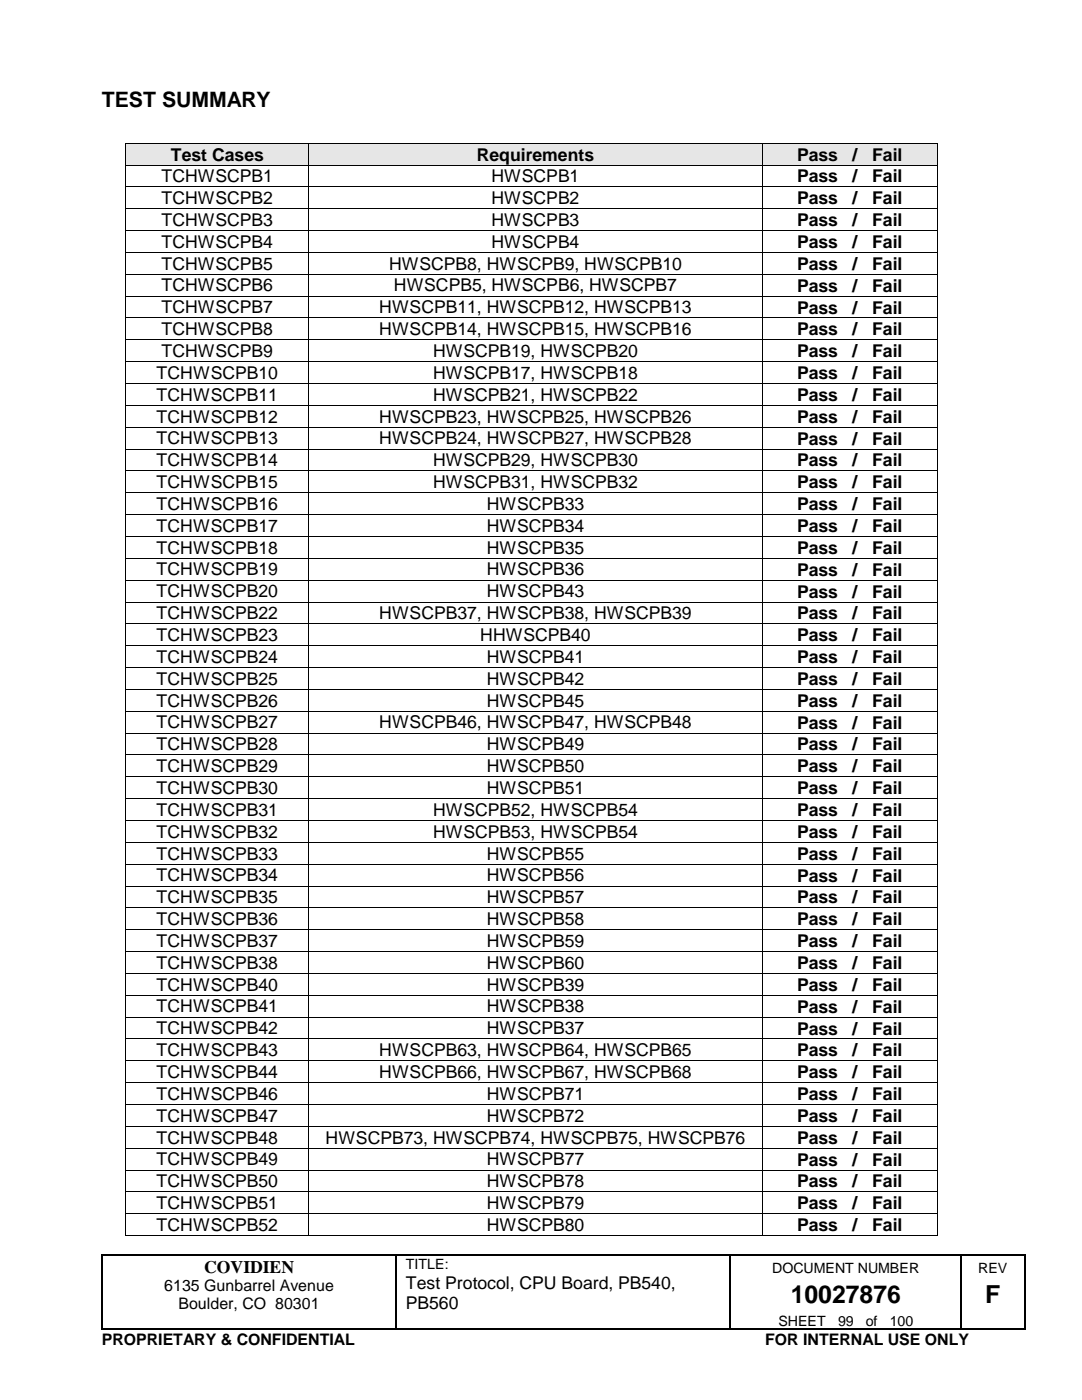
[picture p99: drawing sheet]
<svg xmlns="http://www.w3.org/2000/svg" width="216mm" height="279mm" viewBox="0 0 216 279" stroke-linecap="round" stroke-linejoin="round" font-family="sans-serif">
<defs><g id="words">
<g font-size="4.9">
<text x="157.8" y="260.1">10027876</text>
<text x="196.6" y="260.1">F</text>
</g>
<text font-size="4.2" x="20.3" y="21.4">TEST SUMMARY</text>
<g font-size="3.5">
<text x="34.1" y="32">Test Cases</text>
<text x="95.1" y="32">Requirements</text>
<text x="159" y="32">Pass</text>
<text x="170.1" y="32">/</text>
<text x="174" y="32">Fail</text>
<text x="32.2" y="36.4">TCHWSCPB1</text>
<text x="32.2" y="40.7">TCHWSCPB2</text>
<text x="98.1" y="36.3">HWSCPB1</text>
<text x="98.1" y="40.7">HWSCPB2</text>
<text x="159" y="36.4">Pass</text>
<text x="159" y="40.8">Pass</text>
<text x="170.1" y="36.4">/</text>
<text x="170.1" y="40.8">/</text>
<text x="174" y="36.4">Fail</text>
<text x="174" y="40.8">Fail</text>
<text x="32.2" y="45.1">TCHWSCPB3</text>
<text x="98.1" y="45.1">HWSCPB3</text>
<text x="159" y="45.1">Pass</text>
<text x="170.1" y="45.1">/</text>
<text x="174" y="45.1">Fail</text>
<text x="32.2" y="49.4">TCHWSCPB4</text>
<text x="32.2" y="53.8">TCHWSCPB5</text>
<text x="77.6" y="53.8">HWSCPB8, HWSCPB9, HWSCPB10</text>
<text x="98.1" y="49.4">HWSCPB4</text>
<text x="159" y="49.5">Pass</text>
<text x="159" y="53.9">Pass</text>
<text x="170.1" y="49.5">/</text>
<text x="170.1" y="53.9">/</text>
<text x="174" y="49.5">Fail</text>
<text x="174" y="53.9">Fail</text>
<text x="32.2" y="58.2">TCHWSCPB6</text>
<text x="78.6" y="58.2">HWSCPB5, HWSCPB6, HWSCPB7</text>
<text x="159" y="58.2">Pass</text>
<text x="170.1" y="58.2">/</text>
<text x="174" y="58.2">Fail</text>
<text x="32.2" y="62.5">TCHWSCPB7</text>
<text x="75.7" y="62.5">HWSCPB11, HWSCPB12, HWSCPB13</text>
<text x="159" y="62.6">Pass</text>
<text x="170.1" y="62.6">/</text>
<text x="174" y="62.6">Fail</text>
<text x="32.2" y="66.9">TCHWSCPB8</text>
<text x="32.2" y="71.3">TCHWSCPB9</text>
<text x="75.7" y="66.9">HWSCPB14, HWSCPB15, HWSCPB16</text>
<text x="86.4" y="71.3">HWSCPB19, HWSCPB20</text>
<text x="159" y="66.9">Pass</text>
<text x="159" y="71.3">Pass</text>
<text x="170.1" y="66.9">/</text>
<text x="170.1" y="71.3">/</text>
<text x="174" y="66.9">Fail</text>
<text x="174" y="71.3">Fail</text>
<text x="31.2" y="75.6">TCHWSCPB10</text>
<text x="86.4" y="75.6">HWSCPB17, HWSCPB18</text>
<text x="159" y="75.7">Pass</text>
<text x="170.1" y="75.7">/</text>
<text x="174" y="75.7">Fail</text>
<text x="31.2" y="80">TCHWSCPB11</text>
<text x="86.4" y="80">HWSCPB21, HWSCPB22</text>
<text x="159" y="80">Pass</text>
<text x="170.1" y="80">/</text>
<text x="174" y="80">Fail</text>
<text x="31.2" y="84.3">TCHWSCPB12</text>
<text x="31.2" y="88.7">TCHWSCPB13</text>
<text x="75.7" y="84.3">HWSCPB23, HWSCPB25, HWSCPB26</text>
<text x="75.7" y="88.7">HWSCPB24, HWSCPB27, HWSCPB28</text>
<text x="159" y="84.4">Pass</text>
<text x="159" y="88.7">Pass</text>
<text x="170.1" y="84.4">/</text>
<text x="170.1" y="88.7">/</text>
<text x="174" y="84.4">Fail</text>
<text x="174" y="88.7">Fail</text>
<text x="31.2" y="93.1">TCHWSCPB14</text>
<text x="86.4" y="93.1">HWSCPB29, HWSCPB30</text>
<text x="159" y="93.1">Pass</text>
<text x="170.1" y="93.1">/</text>
<text x="174" y="93.1">Fail</text>
<text x="31.2" y="97.4">TCHWSCPB15</text>
<text x="31.2" y="101.8">TCHWSCPB16</text>
<text x="86.4" y="97.4">HWSCPB31, HWSCPB32</text>
<text x="97.1" y="101.8">HWSCPB33</text>
<text x="159" y="97.5">Pass</text>
<text x="159" y="101.8">Pass</text>
<text x="170.1" y="97.5">/</text>
<text x="170.1" y="101.8">/</text>
<text x="174" y="97.5">Fail</text>
<text x="174" y="101.8">Fail</text>
<text x="31.2" y="106.1">TCHWSCPB17</text>
<text x="97.1" y="106.1">HWSCPB34</text>
<text x="159" y="106.2">Pass</text>
<text x="170.1" y="106.2">/</text>
<text x="174" y="106.2">Fail</text>
<text x="31.2" y="110.5">TCHWSCPB18</text>
<text x="97.1" y="110.5">HWSCPB35</text>
<text x="159" y="110.5">Pass</text>
<text x="170.1" y="110.5">/</text>
<text x="174" y="110.5">Fail</text>
<text x="31.2" y="114.8">TCHWSCPB19</text>
<text x="31.2" y="119.2">TCHWSCPB20</text>
<text x="97.1" y="114.8">HWSCPB36</text>
<text x="97.1" y="119.2">HWSCPB43</text>
<text x="159" y="114.9">Pass</text>
<text x="159" y="119.3">Pass</text>
<text x="170.1" y="114.9">/</text>
<text x="170.1" y="119.3">/</text>
<text x="174" y="114.9">Fail</text>
<text x="174" y="119.3">Fail</text>
<text x="31.2" y="123.6">TCHWSCPB22</text>
<text x="75.7" y="123.6">HWSCPB37, HWSCPB38, HWSCPB39</text>
<text x="159" y="123.6">Pass</text>
<text x="170.1" y="123.6">/</text>
<text x="174" y="123.6">Fail</text>
<text x="31.2" y="127.9">TCHWSCPB23</text>
<text x="95.8" y="127.9">HHWSCPB40</text>
<text x="159" y="128">Pass</text>
<text x="170.1" y="128">/</text>
<text x="174" y="128">Fail</text>
<text x="31.2" y="132.3">TCHWSCPB24</text>
<text x="31.2" y="136.7">TCHWSCPB25</text>
<text x="97.1" y="132.3">HWSCPB41</text>
<text x="97.1" y="136.7">HWSCPB42</text>
<text x="159" y="132.3">Pass</text>
<text x="159" y="136.7">Pass</text>
<text x="170.1" y="132.3">/</text>
<text x="170.1" y="136.7">/</text>
<text x="174" y="132.3">Fail</text>
<text x="174" y="136.7">Fail</text>
<text x="31.2" y="141">TCHWSCPB26</text>
<text x="97.1" y="141">HWSCPB45</text>
<text x="159" y="141.1">Pass</text>
<text x="170.1" y="141.1">/</text>
<text x="174" y="141.1">Fail</text>
<text x="31.2" y="145.4">TCHWSCPB27</text>
<text x="31.2" y="149.7">TCHWSCPB28</text>
<text x="75.7" y="145.4">HWSCPB46, HWSCPB47, HWSCPB48</text>
<text x="97.1" y="149.7">HWSCPB49</text>
<text x="159" y="145.4">Pass</text>
<text x="159" y="149.8">Pass</text>
<text x="170.1" y="145.4">/</text>
<text x="170.1" y="149.8">/</text>
<text x="174" y="145.4">Fail</text>
<text x="174" y="149.8">Fail</text>
<text x="31.2" y="154.1">TCHWSCPB29</text>
<text x="97.1" y="154.1">HWSCPB50</text>
<text x="159" y="154.1">Pass</text>
<text x="170.1" y="154.1">/</text>
<text x="174" y="154.1">Fail</text>
<text x="31.2" y="158.5">TCHWSCPB30</text>
<text x="97.1" y="158.5">HWSCPB51</text>
<text x="159" y="158.5">Pass</text>
<text x="170.1" y="158.5">/</text>
<text x="174" y="158.5">Fail</text>
<text x="31.2" y="162.8">TCHWSCPB31</text>
<text x="31.2" y="167.2">TCHWSCPB32</text>
<text x="86.4" y="162.8">HWSCPB52, HWSCPB54</text>
<text x="86.4" y="167.2">HWSCPB53, HWSCPB54</text>
<text x="159" y="162.9">Pass</text>
<text x="159" y="167.2">Pass</text>
<text x="170.1" y="162.9">/</text>
<text x="170.1" y="167.2">/</text>
<text x="174" y="162.9">Fail</text>
<text x="174" y="167.2">Fail</text>
<text x="31.2" y="171.5">TCHWSCPB33</text>
<text x="97.1" y="171.5">HWSCPB55</text>
<text x="159" y="171.6">Pass</text>
<text x="170.1" y="171.6">/</text>
<text x="174" y="171.6">Fail</text>
<text x="31.2" y="175.9">TCHWSCPB34</text>
<text x="97.1" y="175.9">HWSCPB56</text>
<text x="159" y="175.9">Pass</text>
<text x="170.1" y="175.9">/</text>
<text x="174" y="175.9">Fail</text>
<text x="31.2" y="180.3">TCHWSCPB35</text>
<text x="31.2" y="184.6">TCHWSCPB36</text>
<text x="97.1" y="180.3">HWSCPB57</text>
<text x="97.1" y="184.6">HWSCPB58</text>
<text x="159" y="180.3">Pass</text>
<text x="159" y="184.7">Pass</text>
<text x="170.1" y="180.3">/</text>
<text x="170.1" y="184.7">/</text>
<text x="174" y="180.3">Fail</text>
<text x="174" y="184.7">Fail</text>
<text x="31.2" y="189">TCHWSCPB37</text>
<text x="97.1" y="189">HWSCPB59</text>
<text x="159" y="189">Pass</text>
<text x="170.1" y="189">/</text>
<text x="174" y="189">Fail</text>
<text x="31.2" y="193.3">TCHWSCPB38</text>
<text x="31.2" y="197.7">TCHWSCPB40</text>
<text x="97.1" y="193.3">HWSCPB60</text>
<text x="97.1" y="197.7">HWSCPB39</text>
<text x="159" y="193.4">Pass</text>
<text x="159" y="197.7">Pass</text>
<text x="170.1" y="193.4">/</text>
<text x="170.1" y="197.7">/</text>
<text x="174" y="193.4">Fail</text>
<text x="174" y="197.7">Fail</text>
<text x="31.2" y="202.1">TCHWSCPB41</text>
<text x="97.1" y="202.1">HWSCPB38</text>
<text x="159" y="202.1">Pass</text>
<text x="170.1" y="202.1">/</text>
<text x="174" y="202.1">Fail</text>
<text x="31.2" y="206.4">TCHWSCPB42</text>
<text x="97.1" y="206.4">HWSCPB37</text>
<text x="159" y="206.5">Pass</text>
<text x="170.1" y="206.5">/</text>
<text x="174" y="206.5">Fail</text>
<text x="31.2" y="210.8">TCHWSCPB43</text>
<text x="31.2" y="215.1">TCHWSCPB44</text>
<text x="75.7" y="210.8">HWSCPB63, HWSCPB64, HWSCPB65</text>
<text x="75.7" y="215.1">HWSCPB66, HWSCPB67, HWSCPB68</text>
<text x="159" y="210.8">Pass</text>
<text x="159" y="215.2">Pass</text>
<text x="170.1" y="210.8">/</text>
<text x="170.1" y="215.2">/</text>
<text x="174" y="210.8">Fail</text>
<text x="174" y="215.2">Fail</text>
<text x="31.2" y="219.5">TCHWSCPB46</text>
<text x="97.1" y="219.5">HWSCPB71</text>
<text x="159" y="219.5">Pass</text>
<text x="170.1" y="219.5">/</text>
<text x="174" y="219.5">Fail</text>
<text x="31.2" y="223.9">TCHWSCPB47</text>
<text x="97.1" y="223.9">HWSCPB72</text>
<text x="159" y="223.9">Pass</text>
<text x="170.1" y="223.9">/</text>
<text x="174" y="223.9">Fail</text>
<text x="31.2" y="228.2">TCHWSCPB48</text>
<text x="31.2" y="232.6">TCHWSCPB49</text>
<text x="65" y="228.2">HWSCPB73, HWSCPB74, HWSCPB75, HWSCPB76</text>
<text x="97.1" y="232.6">HWSCPB77</text>
<text x="159" y="228.3">Pass</text>
<text x="159" y="232.6">Pass</text>
<text x="170.1" y="228.3">/</text>
<text x="170.1" y="232.6">/</text>
<text x="174" y="228.3">Fail</text>
<text x="174" y="232.6">Fail</text>
<text x="31.2" y="236.9">TCHWSCPB50</text>
<text x="97.1" y="236.9">HWSCPB78</text>
<text x="159" y="237">Pass</text>
<text x="170.1" y="237">/</text>
<text x="174" y="237">Fail</text>
<text x="31.2" y="241.3">TCHWSCPB51</text>
<text x="31.2" y="245.7">TCHWSCPB52</text>
<text x="97.1" y="241.3">HWSCPB79</text>
<text x="97.1" y="245.7">HWSCPB80</text>
<text x="159" y="241.3">Pass</text>
<text x="159" y="245.7">Pass</text>
<text x="170.1" y="241.3">/</text>
<text x="170.1" y="245.7">/</text>
<text x="174" y="241.3">Fail</text>
<text x="174" y="245.7">Fail</text>
<text x="40.7" y="254">COVIDIEN</text>
<text x="81" y="257.2">Test Protocol, CPU Board, PB540,</text>
<text x="81" y="261.2">PB560</text>
</g>
<g font-size="3.2">
<text x="32.8" y="257.7">6135 Gunbarrel Avenue</text>
<text x="35.6" y="261.3">Boulder, CO 80301</text>
<text x="20.3" y="268.5">PROPRIETARY &amp; CONFIDENTIAL</text>
<text x="152.7" y="268.5">FOR INTERNAL USE ONLY</text>
</g>
<g font-size="2.8">
<text x="81" y="253.3">TITLE:</text>
<text x="154.1" y="254">DOCUMENT NUMBER</text>
<text x="195.2" y="254">REV</text>
<text x="155.3" y="264.5">SHEET</text>
<text x="167.2" y="264.5">99</text>
<text x="172.8" y="264.5">of</text>
<text x="177.5" y="264.5">100</text>
</g>
</g></defs>
<path d="M20.2 250.4h.2v.3h-.2zM79 250.4h.2v.3h-.2zM145.6 250.4h.3v.3h-.3zM191.6 250.4h.3v.3h-.3zM204.3 250.4h.3v.3h-.3zM20.2 265.2h.2v.2h-.2zM79 265.2h.2v.2h-.2zM145.6 265.2h.3v.2h-.3zM191.6 265.2h.3v.2h-.3zM204.3 265.2h.3v.2h-.3z" fill="#000"/>
<g fill="none" stroke="#000" stroke-width=".25">
<path d="M20.3 250.7v14.5M20.4 250.5h58.5M79.1 250.7v14.5M79.2 250.5h66.4M145.8 250.7v14.5M145.9 250.5h45.7M191.8 250.7v14.5M191.9 250.5h12.4M204.5 250.7v14.5M20.4 265.3h58.5M79.2 265.3h66.4M145.9 265.3h45.7"/>
<path d="M191.9 265.3h12.4"/>
</g>
<g fill="#e6e6e6">
<path d="M25.2 28.7h36.3v4.2h-36.3z"/>
<path d="M27 28.7h32.7v4.2h-32.7z"/>
<path d="M61.7 28.7h90.3v4.2h-90.3z"/>
<path d="M63.5 28.7h86.7v4.2h-86.7z"/>
<path d="M152.2 28.7h34.7v4.2h-34.7z"/>
<path d="M154 28.7h31.1v4.2h-31.1z"/>
</g>
<g fill="#000">
<path d="M25 28.5h.2v.2h-.2zM25 32.9h.2v.1h-.2zM25 37.2h.2v.2h-.2zM61.5 28.5h.2v.2h-.2zM61.5 32.9h.2v.1h-.2zM61.5 37.2h.2v.2h-.2zM152 28.5h.2v.2h-.2zM152 32.9h.2v.1h-.2zM152 37.2h.2v.2h-.2zM186.9 28.5h.2v.2h-.2zM186.9 32.9h.2v.1h-.2zM186.9 37.2h.2v.2h-.2z"/>
<path d="M25 41.6h.2v.1h-.2zM25 45.9h.2v.2h-.2zM25 50.3h.2v.2h-.2zM25 54.7h.2v.1h-.2zM25 59h.2v.2h-.2zM61.5 41.6h.2v.1h-.2zM61.5 45.9h.2v.2h-.2zM61.5 50.3h.2v.2h-.2zM61.5 54.7h.2v.1h-.2zM61.5 59h.2v.2h-.2zM152 41.6h.2v.1h-.2zM152 45.9h.2v.2h-.2z"/>
<path d="M152 50.3h.2v.2h-.2zM152 54.7h.2v.1h-.2zM152 59h.2v.2h-.2zM186.9 41.6h.2v.1h-.2zM186.9 45.9h.2v.2h-.2zM186.9 50.3h.2v.2h-.2zM186.9 54.7h.2v.1h-.2zM186.9 59h.2v.2h-.2zM25 63.4h.2v.1h-.2zM25 67.7h.2v.2h-.2zM25 72.1h.2v.2h-.2zM25 76.5h.2v.1h-.2z"/>
<path d="M61.5 63.4h.2v.1h-.2zM61.5 67.7h.2v.2h-.2zM61.5 72.1h.2v.2h-.2zM61.5 76.5h.2v.1h-.2zM152 63.4h.2v.1h-.2zM152 67.7h.2v.2h-.2zM152 72.1h.2v.2h-.2zM152 76.5h.2v.1h-.2zM186.9 63.4h.2v.1h-.2zM186.9 67.7h.2v.2h-.2zM186.9 72.1h.2v.2h-.2zM186.9 76.5h.2v.1h-.2z"/>
<path d="M25 80.8h.2v.2h-.2zM25 85.2h.2v.1h-.2zM25 89.5h.2v.2h-.2zM25 93.9h.2v.2h-.2zM25 98.3h.2v.1h-.2zM61.5 80.8h.2v.2h-.2zM61.5 85.2h.2v.1h-.2zM61.5 89.5h.2v.2h-.2zM61.5 93.9h.2v.2h-.2zM61.5 98.3h.2v.1h-.2zM152 80.8h.2v.2h-.2zM152 85.2h.2v.1h-.2z"/>
<path d="M152 89.5h.2v.2h-.2zM152 93.9h.2v.2h-.2zM152 98.3h.2v.1h-.2zM186.9 80.8h.2v.2h-.2zM186.9 85.2h.2v.1h-.2zM186.9 89.5h.2v.2h-.2zM186.9 93.9h.2v.2h-.2zM186.9 98.3h.2v.1h-.2zM25 102.6h.2v.2h-.2zM25 107h.2v.1h-.2zM25 111.3h.2v.2h-.2zM25 115.7h.2v.2h-.2z"/>
<path d="M61.5 102.6h.2v.2h-.2zM61.5 107h.2v.1h-.2zM61.5 111.3h.2v.2h-.2zM61.5 115.7h.2v.2h-.2zM152 102.6h.2v.2h-.2zM152 107h.2v.1h-.2zM152 111.3h.2v.2h-.2zM152 115.7h.2v.2h-.2zM186.9 102.6h.2v.2h-.2zM186.9 107h.2v.1h-.2zM186.9 111.3h.2v.2h-.2zM186.9 115.7h.2v.2h-.2z"/>
<path d="M25 120.1h.2v.1h-.2zM25 124.4h.2v.2h-.2zM25 128.8h.2v.1h-.2zM25 133.1h.2v.2h-.2zM25 137.5h.2v.2h-.2zM61.5 120.1h.2v.1h-.2zM61.5 124.4h.2v.2h-.2zM61.5 128.8h.2v.1h-.2zM61.5 133.1h.2v.2h-.2zM61.5 137.5h.2v.2h-.2zM152 120.1h.2v.1h-.2zM152 124.4h.2v.2h-.2z"/>
<path d="M152 128.8h.2v.1h-.2zM152 133.1h.2v.2h-.2zM152 137.5h.2v.2h-.2zM186.9 120.1h.2v.1h-.2zM186.9 124.4h.2v.2h-.2zM186.9 128.8h.2v.1h-.2zM186.9 133.1h.2v.2h-.2zM186.9 137.5h.2v.2h-.2zM25 141.9h.2v.1h-.2zM25 146.2h.2v.2h-.2zM25 150.6h.2v.1h-.2zM25 154.9h.2v.2h-.2z"/>
<path d="M25 159.3h.2v.2h-.2zM61.5 141.9h.2v.1h-.2zM61.5 146.2h.2v.2h-.2zM61.5 150.6h.2v.1h-.2zM61.5 154.9h.2v.2h-.2zM61.5 159.3h.2v.2h-.2zM152 141.9h.2v.1h-.2zM152 146.2h.2v.2h-.2zM152 150.6h.2v.1h-.2zM152 154.9h.2v.2h-.2zM152 159.3h.2v.2h-.2zM186.9 141.9h.2v.1h-.2z"/>
<path d="M186.9 146.2h.2v.2h-.2zM186.9 150.6h.2v.1h-.2zM186.9 154.9h.2v.2h-.2zM186.9 159.3h.2v.2h-.2zM25 163.7h.2v.1h-.2zM25 168h.2v.2h-.2zM25 172.4h.2v.2h-.2zM25 176.7h.2v.2h-.2zM61.5 163.7h.2v.1h-.2zM61.5 168h.2v.2h-.2zM61.5 172.4h.2v.2h-.2zM61.5 176.7h.2v.2h-.2z"/>
<path d="M152 163.7h.2v.1h-.2zM152 168h.2v.2h-.2zM152 172.4h.2v.2h-.2zM152 176.7h.2v.2h-.2zM186.9 163.7h.2v.1h-.2zM186.9 168h.2v.2h-.2zM186.9 172.4h.2v.2h-.2zM186.9 176.7h.2v.2h-.2zM25 181.1h.2v.2h-.2zM25 185.5h.2v.1h-.2zM25 189.8h.2v.2h-.2zM25 194.2h.2v.2h-.2z"/>
<path d="M25 198.5h.2v.2h-.2zM61.5 181.1h.2v.2h-.2zM61.5 185.5h.2v.1h-.2zM61.5 189.8h.2v.2h-.2zM61.5 194.2h.2v.2h-.2zM61.5 198.5h.2v.2h-.2zM152 181.1h.2v.2h-.2zM152 185.5h.2v.1h-.2zM152 189.8h.2v.2h-.2zM152 194.2h.2v.2h-.2zM152 198.5h.2v.2h-.2zM186.9 181.1h.2v.2h-.2z"/>
<path d="M186.9 185.5h.2v.1h-.2zM186.9 189.8h.2v.2h-.2zM186.9 194.2h.2v.2h-.2zM186.9 198.5h.2v.2h-.2zM25 202.9h.2v.2h-.2zM25 207.3h.2v.1h-.2zM25 211.6h.2v.2h-.2zM25 216h.2v.2h-.2zM61.5 202.9h.2v.2h-.2zM61.5 207.3h.2v.1h-.2zM61.5 211.6h.2v.2h-.2zM61.5 216h.2v.2h-.2z"/>
<path d="M152 202.9h.2v.2h-.2zM152 207.3h.2v.1h-.2zM152 211.6h.2v.2h-.2zM152 216h.2v.2h-.2zM186.9 202.9h.2v.2h-.2zM186.9 207.3h.2v.1h-.2zM186.9 211.6h.2v.2h-.2zM186.9 216h.2v.2h-.2zM25 220.3h.2v.2h-.2zM25 224.7h.2v.2h-.2zM25 229.1h.2v.1h-.2zM25 233.4h.2v.2h-.2z"/>
<path d="M25 237.8h.2v.2h-.2zM61.5 220.3h.2v.2h-.2zM61.5 224.7h.2v.2h-.2zM61.5 229.1h.2v.1h-.2zM61.5 233.4h.2v.2h-.2zM61.5 237.8h.2v.2h-.2zM152 220.3h.2v.2h-.2zM152 224.7h.2v.2h-.2zM152 229.1h.2v.1h-.2zM152 233.4h.2v.2h-.2zM152 237.8h.2v.2h-.2zM186.9 220.3h.2v.2h-.2z"/>
<path d="M186.9 224.7h.2v.2h-.2zM186.9 229.1h.2v.1h-.2zM186.9 233.4h.2v.2h-.2zM186.9 237.8h.2v.2h-.2zM25 242.1h.2v.2h-.2zM25 246.5h.2v.2h-.2zM61.5 242.1h.2v.2h-.2zM61.5 246.5h.2v.2h-.2zM152 242.1h.2v.2h-.2zM152 246.5h.2v.2h-.2zM186.9 242.1h.2v.2h-.2zM186.9 246.5h.2v.2h-.2z"/>
</g>
<g fill="none" stroke="#000" stroke-width=".2">
<path d="M25.1 28.7v4.2M25.1 33v4.2M25.1 37.4v4.2M25.2 28.6h36.3M25.2 32.9h36.3M25.2 37.3h36.3M61.6 28.7v4.2M61.6 33v4.2M61.6 37.4v4.2M61.7 28.6h90.3M61.7 32.9h90.3M61.7 37.3h90.3"/>
<path d="M152.1 28.7v4.2M152.1 33v4.2M152.1 37.4v4.2M152.2 28.6h34.7M152.2 32.9h34.7M152.2 37.3h34.7M187 28.7v4.2M187 33v4.2M187 37.4v4.2M25.1 41.7v4.2M25.1 46.1v4.2M25.1 50.5v4.2"/>
<path d="M25.1 54.8v4.2M25.1 59.2v4.2M25.2 41.7h36.3M25.2 46h36.3M25.2 50.4h36.3M25.2 54.7h36.3M25.2 59.1h36.3M61.6 41.7v4.2M61.6 46.1v4.2M61.6 50.5v4.2M61.6 54.8v4.2M61.6 59.2v4.2"/>
<path d="M61.7 41.7h90.3M61.7 46h90.3M61.7 50.4h90.3M61.7 54.7h90.3M61.7 59.1h90.3M152.1 41.7v4.2M152.1 46.1v4.2M152.1 50.5v4.2M152.1 54.8v4.2M152.1 59.2v4.2M152.2 41.7h34.7M152.2 46h34.7"/>
<path d="M152.2 50.4h34.7M152.2 54.7h34.7M152.2 59.1h34.7M187 41.7v4.2M187 46.1v4.2M187 50.5v4.2M187 54.8v4.2M187 59.2v4.2M25.1 63.5v4.2M25.1 67.9v4.2M25.1 72.3v4.2M25.1 76.6v4.2"/>
<path d="M25.2 63.5h36.3M25.2 67.8h36.3M25.2 72.2h36.3M25.2 76.5h36.3M61.6 63.5v4.2M61.6 67.9v4.2M61.6 72.3v4.2M61.6 76.6v4.2M61.7 63.5h90.3M61.7 67.8h90.3M61.7 72.2h90.3M61.7 76.5h90.3"/>
<path d="M152.1 63.5v4.2M152.1 67.9v4.2M152.1 72.3v4.2M152.1 76.6v4.2M152.2 63.5h34.7M152.2 67.8h34.7M152.2 72.2h34.7M152.2 76.5h34.7M187 63.5v4.2M187 67.9v4.2M187 72.3v4.2M187 76.6v4.2"/>
<path d="M25.1 81v4.2M25.1 85.3v4.2M25.1 89.7v4.2M25.1 94.1v4.2M25.1 98.4v4.2M25.2 80.9h36.3M25.2 85.3h36.3M25.2 89.6h36.3M25.2 94h36.3M25.2 98.3h36.3M61.6 81v4.2M61.6 85.3v4.2"/>
<path d="M61.6 89.7v4.2M61.6 94.1v4.2M61.6 98.4v4.2M61.7 80.9h90.3M61.7 85.3h90.3M61.7 89.6h90.3M61.7 94h90.3M61.7 98.3h90.3M152.1 81v4.2M152.1 85.3v4.2M152.1 89.7v4.2M152.1 94.1v4.2"/>
<path d="M152.1 98.4v4.2M152.2 80.9h34.7M152.2 85.3h34.7M152.2 89.6h34.7M152.2 94h34.7M152.2 98.3h34.7M187 81v4.2M187 85.3v4.2M187 89.7v4.2M187 94.1v4.2M187 98.4v4.2M25.1 102.8v4.2"/>
<path d="M25.1 107.1v4.2M25.1 111.5v4.2M25.1 115.9v4.2M25.2 102.7h36.3M25.2 107.1h36.3M25.2 111.4h36.3M25.2 115.8h36.3M61.6 102.8v4.2M61.6 107.1v4.2M61.6 111.5v4.2M61.6 115.9v4.2M61.7 102.7h90.3"/>
<path d="M61.7 107.1h90.3M61.7 111.4h90.3M61.7 115.8h90.3M152.1 102.8v4.2M152.1 107.1v4.2M152.1 111.5v4.2M152.1 115.9v4.2M152.2 102.7h34.7M152.2 107.1h34.7M152.2 111.4h34.7M152.2 115.8h34.7M187 102.8v4.2"/>
<path d="M187 107.1v4.2M187 111.5v4.2M187 115.9v4.2M25.1 120.2v4.2M25.1 124.6v4.2M25.1 128.9v4.2M25.1 133.3v4.2M25.1 137.7v4.2M25.2 120.1h36.3M25.2 124.5h36.3M25.2 128.9h36.3M25.2 133.2h36.3"/>
<path d="M25.2 137.6h36.3M61.6 120.2v4.2M61.6 124.6v4.2M61.6 128.9v4.2M61.6 133.3v4.2M61.6 137.7v4.2M61.7 120.1h90.3M61.7 124.5h90.3M61.7 128.9h90.3M61.7 133.2h90.3M61.7 137.6h90.3M152.1 120.2v4.2"/>
<path d="M152.1 124.6v4.2M152.1 128.9v4.2M152.1 133.3v4.2M152.1 137.7v4.2M152.2 120.1h34.7M152.2 124.5h34.7M152.2 128.9h34.7M152.2 133.2h34.7M152.2 137.6h34.7M187 120.2v4.2M187 124.6v4.2M187 128.9v4.2"/>
<path d="M187 133.3v4.2M187 137.7v4.2M25.1 142v4.2M25.1 146.4v4.2M25.1 150.8v4.1M25.1 155.1v4.2M25.1 159.5v4.2M25.2 141.9h36.3M25.2 146.3h36.3M25.2 150.7h36.3M25.2 155h36.3M25.2 159.4h36.3"/>
<path d="M61.6 142v4.2M61.6 146.4v4.2M61.6 150.8v4.1M61.6 155.1v4.2M61.6 159.5v4.2M61.7 141.9h90.3M61.7 146.3h90.3M61.7 150.7h90.3M61.7 155h90.3M61.7 159.4h90.3M152.1 142v4.2M152.1 146.4v4.2"/>
<path d="M152.1 150.8v4.1M152.1 155.1v4.2M152.1 159.5v4.2M152.2 141.9h34.7M152.2 146.3h34.7M152.2 150.7h34.7M152.2 155h34.7M152.2 159.4h34.7M187 142v4.2M187 146.4v4.2M187 150.8v4.1M187 155.1v4.2"/>
<path d="M187 159.5v4.2M25.1 163.8v4.2M25.1 168.2v4.2M25.1 172.6v4.1M25.1 176.9v4.2M25.2 163.7h36.3M25.2 168.1h36.3M25.2 172.5h36.3M25.2 176.8h36.3M61.6 163.8v4.2M61.6 168.2v4.2M61.6 172.6v4.1"/>
<path d="M61.6 176.9v4.2M61.7 163.7h90.3M61.7 168.1h90.3M61.7 172.5h90.3M61.7 176.8h90.3M152.1 163.8v4.2M152.1 168.2v4.2M152.1 172.6v4.1M152.1 176.9v4.2M152.2 163.7h34.7M152.2 168.1h34.7M152.2 172.5h34.7"/>
<path d="M152.2 176.8h34.7M187 163.8v4.2M187 168.2v4.2M187 172.6v4.1M187 176.9v4.2M25.1 181.3v4.2M25.1 185.6v4.2M25.1 190v4.2M25.1 194.4v4.1M25.1 198.7v4.2M25.2 181.2h36.3M25.2 185.5h36.3"/>
<path d="M25.2 189.9h36.3M25.2 194.3h36.3M25.2 198.6h36.3M61.6 181.3v4.2M61.6 185.6v4.2M61.6 190v4.2M61.6 194.4v4.1M61.6 198.7v4.2M61.7 181.2h90.3M61.7 185.5h90.3M61.7 189.9h90.3M61.7 194.3h90.3"/>
<path d="M61.7 198.6h90.3M152.1 181.3v4.2M152.1 185.6v4.2M152.1 190v4.2M152.1 194.4v4.1M152.1 198.7v4.2M152.2 181.2h34.7M152.2 185.5h34.7M152.2 189.9h34.7M152.2 194.3h34.7M152.2 198.6h34.7M187 181.3v4.2"/>
<path d="M187 185.6v4.2M187 190v4.2M187 194.4v4.1M187 198.7v4.2M25.1 203.1v4.2M25.1 207.4v4.2M25.1 211.8v4.2M25.1 216.2v4.1M25.2 203h36.3M25.2 207.3h36.3M25.2 211.7h36.3M25.2 216.1h36.3"/>
<path d="M61.6 203.1v4.2M61.6 207.4v4.2M61.6 211.8v4.2M61.6 216.2v4.1M61.7 203h90.3M61.7 207.3h90.3M61.7 211.7h90.3M61.7 216.1h90.3M152.1 203.1v4.2M152.1 207.4v4.2M152.1 211.8v4.2M152.1 216.2v4.1"/>
<path d="M152.2 203h34.7M152.2 207.3h34.7M152.2 211.7h34.7M152.2 216.1h34.7M187 203.1v4.2M187 207.4v4.2M187 211.8v4.2M187 216.2v4.1M25.1 220.5v4.2M25.1 224.9v4.2M25.1 229.2v4.2M25.1 233.6v4.2"/>
<path d="M25.1 238v4.1M25.2 220.4h36.3M25.2 224.8h36.3M25.2 229.2h36.3M25.2 233.5h36.3M25.2 237.9h36.3M61.6 220.5v4.2M61.6 224.9v4.2M61.6 229.2v4.2M61.6 233.6v4.2M61.6 238v4.1M61.7 220.4h90.3"/>
<path d="M61.7 224.8h90.3M61.7 229.2h90.3M61.7 233.5h90.3M61.7 237.9h90.3M152.1 220.5v4.2M152.1 224.9v4.2M152.1 229.2v4.2M152.1 233.6v4.2M152.1 238v4.1M152.2 220.4h34.7M152.2 224.8h34.7M152.2 229.2h34.7"/>
<path d="M152.2 233.5h34.7M152.2 237.9h34.7M187 220.5v4.2M187 224.9v4.2M187 229.2v4.2M187 233.6v4.2M187 238v4.1M25.1 242.3v4.2M25.2 242.2h36.3M25.2 246.6h36.3M61.6 242.3v4.2M61.7 242.2h90.3"/>
<path d="M61.7 246.6h90.3M152.1 242.3v4.2M152.2 242.2h34.7M152.2 246.6h34.7M187 242.3v4.2"/>
</g>
<use href="#words"/>
</svg>
